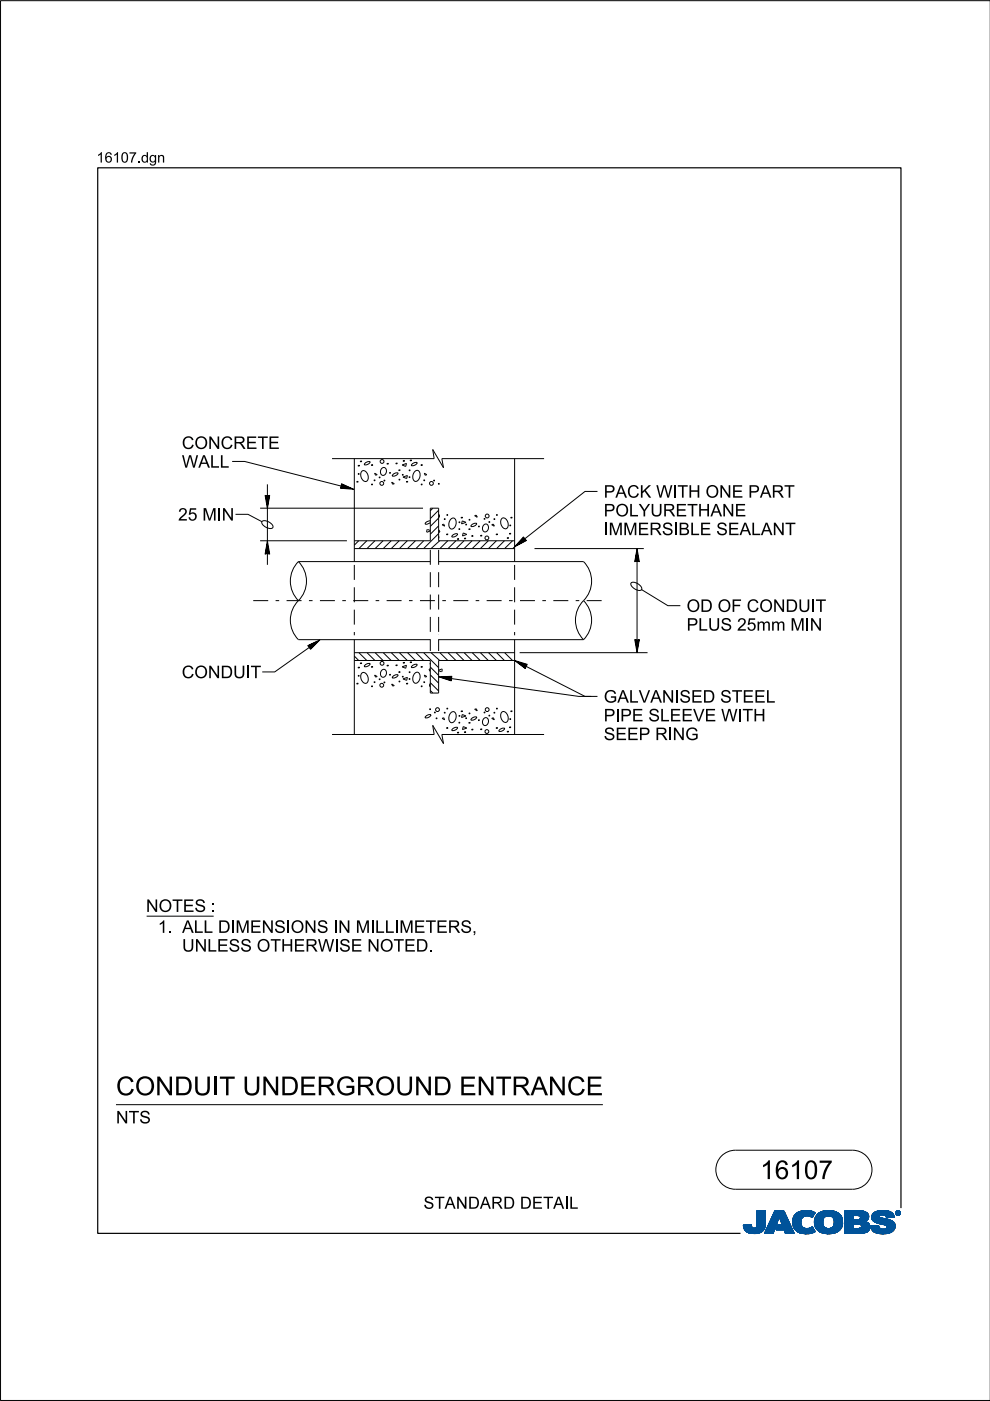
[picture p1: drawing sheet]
<svg xmlns="http://www.w3.org/2000/svg" width="210mm" height="297mm" viewBox="0 0 210 297" stroke-linecap="round" stroke-linejoin="round" font-family="sans-serif">
<defs><g id="words">
<g font-size="4">
<text x="24.6" y="232.2">CON</text>
<text x="36.9" y="232.2">DUI</text>
<text x="46.5" y="232.2">T UN</text>
<text x="59.4" y="232.2">DERGROUN</text>
<text x="91.8" y="232.2">D EN</text>
<text x="105.1" y="232.2">TRAN</text>
<text x="120.2" y="232.2">CE</text>
<text x="161.2" y="250">16107</text>
</g>
<g font-size="2.6">
<text x="38.6" y="95.2">CON</text>
<text x="46.8" y="95.2">CRETE</text>
<text x="38.6" y="99.2">W ALL</text>
<text x="128" y="105.5">PACK W I</text>
<text x="143.6" y="105.5">TH</text>
<text x="149.6" y="105.5">ON</text>
<text x="155.1" y="105.5">E PART</text>
<text x="37.8" y="110.4">25M</text>
<text x="46" y="110.4">I</text>
<text x="128" y="113.5">I</text>
<text x="128" y="109.5">POLYURETH</text>
<text x="129" y="113.5">M</text>
<text x="132.1" y="113.5">M</text>
<text x="135.2" y="113.5">ERSI</text>
<text x="143.8" y="113.5">BLE SEALAN</text>
<text x="150.6" y="109.5">AN</text>
<text x="155.8" y="109.5">E</text>
<text x="166.5" y="113.5">T</text>
<text x="145.6" y="129.7">OD OF CON</text>
<text x="166.5" y="129.7">DUI</text>
<text x="172.9" y="129.7">T</text>
<text x="145.6" y="133.7">PLUS 25mm M</text>
<text x="170.7" y="133.7">I</text>
<text x="38.5" y="143.8">CON</text>
<text x="46.8" y="143.8">DUI</text>
<text x="53.1" y="143.8">T</text>
<text x="128" y="149">GALVAN</text>
<text x="143" y="149">I</text>
<text x="144" y="149">SED STEEL</text>
<text x="128" y="152.9">PI</text>
<text x="131.5" y="152.9">PE SLEEVE W I</text>
<text x="157.4" y="152.9">TH</text>
<text x="128" y="156.9">SEEP RI</text>
<text x="142.6" y="156.9">N</text>
<text x="145.3" y="156.9">G</text>
<text x="31" y="193.3">N</text>
<text x="33.5" y="197.8">1.ALLDI</text>
<text x="33.6" y="193.3">OTES :</text>
<text x="49.9" y="197.8">M</text>
<text x="53" y="197.8">EN</text>
<text x="58.1" y="197.8">SI</text>
<text x="61.6" y="197.8">ON</text>
<text x="71.7" y="197.8">N</text>
<text x="75.4" y="197.8">M</text>
<text x="79.5" y="197.8">L</text>
<text x="84.7" y="197.8">M</text>
<text x="87.7" y="197.8">ETERS,</text>
<text x="38.6" y="201.8">UN</text>
<text x="43.9" y="201.8">LESS OTH</text>
<text x="62.3" y="201.8">ERW I</text>
<text x="71.9" y="201.8">SE N</text>
<text x="80.6" y="201.8">OTED.</text>
<text x="24.6" y="238.2">N</text>
<text x="27.3" y="238.2">TS</text>
<text x="89.8" y="256.3">STAN</text>
<text x="99.2" y="256.3">DARD DETAI</text>
<text x="120.6" y="256.3">L</text>
</g>
<g font-size="2.2">
<text x="20.5" y="34.5">16107.</text>
<text x="29.9" y="34.5">dgn</text>
</g>
</g></defs>
<g fill="none" stroke="#00539a" stroke-width=".21">
<path d="M157.6 259.8h1.7M157.6 259.9h1.7M157.6 259.9l1.7 .1M157.6 260h1.8M158.1 259.7h1.2M159.3 259.7h-1.7l.1 .7M159.3 259.7h-.9M159.3 259.7l.1 .3M159.4 260l.1 .3M160.4 260l-.2 .3h2M160.5 259.6h1.8M160.5 259.6l-.1 .4"/>
<path d="M160.5 259.7h1.8M160.5 256.7v2.9M160.5 256.9h1.8M160.5 257.5h1.8M160.5 256.7h1.8v2.7M160.5 256.8h1.8M160.5 256.8l1.8 .1M160.5 256.9l1.8 .1M160.5 257h1.8M160.5 257.1h1.8M160.5 257.2h1.8M160.5 257.2l1.8 .1"/>
<path d="M160.5 257.3h1.8M160.5 257.4h1.8M160.5 257.4l1.8 .1M160.5 257.6h1.8M160.5 257.6l1.8 .1M160.5 257.7h1.8M160.5 257.8h1.8M160.5 257.9h1.8M160.5 258h1.8M160.5 258.1h1.8M160.5 258.1l1.8 .1M160.5 258.2h1.8"/>
<path d="M160.5 258.3h1.8M160.5 258.3l1.8 .1M160.5 258.4h1.8M160.5 258.5h1.8M160.5 258.5l1.8 .1M160.5 258.6h1.8M160.5 258.6l1.8 .1M160.5 258.7h1.8M160.5 258.8h1.8M160.5 258.9h1.8M160.5 259h1.8M160.5 259.1h1.8"/>
<path d="M160.5 259.2h1.8M160.5 259.3h1.8M160.5 259.8h1.8M162.2 260h-1.8M162.2 259.9v.3M162.2 259.9h-1.8M162.2 259.8h-1.7M162.3 259.4l-.1 .5M162.3 259.4v-2.7h-1.8v2.9M162.3 259.5h-1.8M162.3 259.6h-1.8M162.3 256.7l-1.8 .1"/>
<path d="M162.3 259.4h-1.8M163.7 258.1h3.1M163.7 258h3.1M163.7 257.9h3M163.8 257.8h2.9M163.8 257.7h2.9M163.8 257.7h2.8M163.9 257.6h2.7M163.9 257.5h2.7M164 257.4h2.5M164 257.3h2.5M164.1 257.2h2.3"/>
<path d="M164.1 257.1h2.3M164.1 257h2.3M164.2 257h2.1M164.2 256.9h2.1M164.2 256.8h2.1M164.3 256.7h1.9l2.2 4.8h-1.9l-.3-.8h-1.7l.4-1h1l-.7-1.7-1.3 3.5h-1.8zM164.5 260h-1.7M164.5 259.9l-1.7 .1M164.5 259.9h-1.7M164.5 259.8l-1.7 .1M164.6 259.8h-1.7M164.6 259.7l-1.7 .1"/>
<path d="M164.6 259.7h-1.7M164.6 259.6h-1.7M164.6 259.5l-1.6 .1M164.7 259.5h-1.7M164.7 259.4l-1.7 .1M164.7 259.4h-1.7M164.7 259.3l-1.6 .1M164.7 259.3h-1.6M164.8 259.2l-1.7 .1M164.8 259.2h-1.7M164.8 259.1l-1.6 .1M164.8 260h2.9"/>
<path d="M164.8 259.1h-1.6M164.8 259.9h2.9M164.8 259l-1.6 .1M164.9 259.9h2.7M164.9 259h-1.7M164.9 259.8h2.7M164.9 258.9h-1.6M164.9 258.8h-1.6M164.9 259.7h2.7M164.9 259.7l-.4 1 3.6 .1M165 258.7h-1.6M165 258.6l-1.6 .1"/>
<path d="M165 258.6h-1.6M165 258.5l-1.6 .1M165 258.5h-1.6M165.1 258.4l-1.6 .1M165.1 258.4h-1.6M165.1 258.3l-1.6 .1M165.1 258.3h-1.6M165.1 258.2l-1.5 .1M165.1 258.2h-1.5M165.2 258.1l-1.6 .1M165.2 258.1h-1.6M165.2 258l.7 1.7h-1"/>
<path d="M165.2 258l.7 1.7M165.3 258.1h1.5M165.3 258.1l1.6 .1M165.3 258.2h1.6M165.3 258.2l1.6 .1M165.3 258.3h1.6M165.4 258.3l1.6 .1M165.4 258.4h1.6M165.4 258.4l1.6 .1M165.4 258.5h1.6M165.4 258.5l1.7 .1M165.4 258.6h1.7"/>
<path d="M165.5 258.6l1.6 .1M165.5 258.7h1.6M165.5 258.8h1.7M165.5 258.9h1.7M165.6 258.9h1.6M165.6 259h1.7M165.6 259l1.7 .1M165.6 259.1h1.7M165.6 259.1l1.7 .1M165.7 259.2h1.7M165.7 259.2l1.7 .1M165.7 259.3h1.7"/>
<path d="M165.7 259.3l1.7 .1M165.7 259.4h1.7M165.8 259.4l1.7 .1M165.8 259.5h1.7M165.8 259.5l1.7 .1M165.8 259.6h1.7M166.2 256.7l2.2 4.8M166.2 256.8l-1.9-.1-2.2 4.8h1.8l1.3-3.5M168 258.9l.4 1.5M168 258.9h1.8M168 259h1.8M168 259.1h1.8"/>
<path d="M168 259.2h1.8M168 259.2l1.8 .1M168 259.3h1.8M168 259.3l1.8 .1M168.1 259.4h1.8M168.1 259.5h1.7M168.1 259.4l1.7 .1M168.1 259.5l1.8 .1M168.1 259.6h1.8M168.1 259.7h1.8M168.1 259.7l1.8 .1M168.1 259.8h1.8"/>
<path d="M168.1 259.8l1.8 .1M168.2 260h1.8M168.2 259.9h1.8M168.3 258l-.3 .9M168.9 257.3l-.6 .7M169.1 257.1h3.6M169.2 257h3.4M169.4 256.9h3.1M169.5 256.9h2.9M169.8 256.8h2.4M169.8 259.1a1.33 1.33 0 0 0 .8 1.4 1.33 1.33 0 0 0 1.5-.3l.2-.1M169.8 259.1h-1.8"/>
<path d="M169.8 259l-1.8 .1M169.9 258.8l-1.9 .1M169.9 258.8h-1.9M169.9 258.7h-1.9M169.9 258.6h-1.8M169.9 258.6l-1.9 .1M169.9 258.5l-1.8 .1M169.9 258.5h-1.8M169.9 258.4l-1.8 .1M170 258.4h-1.9M170 258.4l-.2 .7M170 258.3l-1.8 .1"/>
<path d="M170 258.3h-1.8M170 258.2l-1.8 .1M170.1 258.2h-1.9M170.1 258.1l-.1 .3M170.1 258.1l-1.9 .1M170.2 258.1h-2M170.3 258h-2.1M170.3 256.7l-1.4 .5M170.3 256.7h1.5M170.3 256.7a4 4 0 0 1 2.5 .4M170.4 258h-2.1M170.4 257.9h-2.1"/>
<path d="M170.6 257.8l-2.3 .1M170.6 257.9l-.5 .2M170.8 257.8h-2.5M171.5 256.7l-1.7 .1M171.5 256.7l.6 .1M171.7 257.8h.7M171.8 257.9h.6M171.9 258h.4M172.1 258.1h.2M172.2 258.1h.1M172.3 258h-.3M172.4 257.8h-.8"/>
<path d="M172.4 257.7l-4 .1M172.5 257.7h-4.1M172.5 257.6l-4 .1M172.5 257.6h-4M172.6 257h-3.3M172.6 257.5l-4.1 .1M172.6 257.5h-4M172.6 257.4l-4 .1M172.7 257.4h-4M172.7 259h1.8M172.7 259.2h1.8M172.7 259.3h1.8"/>
<path d="M172.7 259.3l1.8 .1M172.7 259.4h1.8M172.7 257.3l-3.9 .1M172.7 259.5h1.8M172.7 259.5l1.8 .1M172.7 259.6h1.8M172.7 259.7h1.8M172.7 258.6h1.8M172.7 257.3h-3.9M172.8 259.8h1.8M172.8 257.2l-3.9 .1M172.8 259.9h1.8"/>
<path d="M172.8 259.9l.3 .6M172.8 259.8l1.8 .1M172.8 259.9l1.8 .1M172.8 257.2h-3.9M172.8 260h1.8M172.8 257.1l-.6 1.1a1.75 1.75 0 0 0-1.6-.3M172.9 257.1l-3.9 .1M173 257.8l-.3 1.3h1.8M173 257.8h5.3M173.1 257.7h5.2M173.1 257.7h5.1M173.1 257.6h5.1"/>
<path d="M173.2 257.6h4.9M173.2 257.5h4.8M173.4 257.4h4.6M173.4 257.4h4.5M173.5 257.3h4.4M173.6 257.2l4.2 .1M173.6 257.2h4.1M173.7 257.1l4 .1M173.8 257.1h3.8M173.9 257h3.5M174 257h3.3M174.1 256.9h3.2"/>
<path d="M174.2 256.9h2.8M174.4 256.8h2.6M174.5 259h-1.8M174.5 259.2a1.15 1.15 0 0 0 1.3 1.3M174.5 259.2l-1.8-.1 .1 .8M174.5 258.9l-1.8 .1M174.5 258.9h-1.8M174.5 258.8l-1.8 .1M174.5 258.7l-1.8 .1M174.5 258.7h-1.8M174.5 258.6l-1.8 .1M174.5 258.5l-1.8 .1"/>
<path d="M174.6 258.5h-1.9M174.6 256.8h1.9M174.6 258.4l-.1 .8M174.6 258.4h-1.8M174.6 258.4l-1.9 .1M174.6 258.3l-1.8 .1M174.6 258.3h-1.8M174.7 258.2h-1.9M174.7 258.1l-.1 .3M174.8 258.1l-2 .1M174.8 258.1h-1.9M174.9 256.7a3.2 3.2 0 0 1 3.6 1.4l.1 .8-.1 1.1"/>
<path d="M174.9 258l-1.9 .1M175 258h-2M175.1 257.9l-.4 .2M175.1 257.9h-2.1M175.2 257.9h-2.2M175.5 256.7h.7M175.7 257.8l-.6 .1M175.7 257.8l.6 .1M175.7 257.8h-2.7M176 257.8h2.4M176.2 257.9h2.2M176.3 257.9l.5 .5"/>
<path d="M176.4 258h2M176.4 256.7h-1.5a2.68 2.68 0 0 0-1.9 1.1M176.5 258l2 .1M176.5 258.1h2M176.6 258.1h1.9M176.6 258.2h1.9M176.7 258.2l1.8 .1M176.7 258.3h1.8M176.7 258.3l1.9 .1M176.7 259.9h1.8M176.7 258.4h1.9M176.8 258.4l.1 .5"/>
<path d="M176.8 258.4l1.8 .1M176.8 258.5h1.8M176.8 258.6h1.8M176.9 258.8h1.7M176.9 258.8l1.8 .1M176.9 258.7h1.7M176.9 259.4h1.8M176.9 259.2l1.8 .1M176.9 259.1h1.8M176.9 259.2h1.8M176.9 258.9v.3M176.9 259.2a1.11 1.11 0 0 1-1.1 1.3"/>
<path d="M176.9 259h1.8M176.9 258.9h1.8M176.9 259.3h1.8M176.9 259.3l1.8 .1M178 257.4l-4.7 .1M178.4 257.9h-2.1l.5 .5M178.5 259.7l-1.7 .1M178.5 259.8l-1.8 .1M178.5 259.8h-1.7M178.5 260l-.2 .5M178.5 259.9l-1.8 .1M178.5 260h-1.8"/>
<path d="M178.6 259.7h-1.8M178.6 258.5l-1.8 .1M178.6 259.6h-1.8M178.6 259.5l-1.8 .1M178.6 259.5h-1.8M178.7 259.4h-1.8M179.1 259.7h1.8M179.1 259.5h5.2M179.1 256.9h4.4M179.1 257.5h5M179.1 256.8h4M179.1 256.8h3.4"/>
<path d="M179.1 257h4.5M179.1 257.1h4.7M179.1 257.1l4.7 .1M179.1 257.2h4.8M179.1 257.2l4.8 .1M179.1 257.3h4.8M179.1 257.3l4.9 .1M179.1 257.4h4.9M179.1 257.4l5 .1M179.1 257.6h5M179.1 257.6l5 .1M179.1 257.7h5"/>
<path d="M179.1 257.7l1.8 .1M179.1 257.8h1.8M179.1 257.9h1.8M179.1 258h1.8M179.1 258.1h1.8M179.1 258.2h1.8M179.1 258.3h1.8M179.1 258.4h1.8M179.1 258.5h1.8M179.1 258.5l1.8 .1M179.1 258.6h4.8M179.1 258.7h4.7"/>
<path d="M179.1 258.7h4.6M179.1 258.8h4.5M179.1 258.9h4.5M179.1 258.9h4.3M179.1 259h4.4M179.1 259l4.5 .1M179.1 259.1h4.6M179.1 259.1l4.7 .1M179.1 259.2h4.8M179.1 259.2l4.9 .1M179.1 259.3h5M179.1 259.3l5.1 .1"/>
<path d="M179.1 259.4h5.1M179.1 259.4l5.1 .1M179.1 259.5l1.8 .1M179.1 259.6h1.8M179.1 259.8h1.8M179.1 259.9h1.8M179.1 260h1.8M180.9 257.7v.9M181.8 259.5h-.9v1v-1M181.8 259.5h.2M181.8 259.5l.8 .3M182.1 257.7l2.1 .1"/>
<path d="M182.2 257.8h2M182.2 259.5l2.1 .1M182.3 258.5h1.7M182.3 258.5l-1.4 .1M182.3 257.9h1.9M182.4 257.9h1.8M182.4 257.9v.1M182.4 257.9l-.4-.2h-1.1v.9M182.4 258h1.8M182.4 258v.3M182.4 258.3l-.1 .2M182.4 259.6h1.9"/>
<path d="M182.4 258.1h1.8M182.4 258.1l1.8 .1M182.4 258.2h1.8M182.5 259.7h1.9M182.5 256.9l1.1 .1M182.5 259.7l1.9 .1M182.6 259.8h1.8M182.6 259.8v.4l-.2 .2M182.7 259.9h1.7M182.9 256.8h-3.8v4.7M183.3 256.9l-4.2-.1v4.7M183.6 257l.4 .4"/>
<path d="M183.9 259.2l.2 .2M184 258.5l-2.1 .1M184 258.5h-1.8M184 257.4l.1 .2M184.1 258.4l-.8 .6 .6 .2M184.1 258.4h-1.8M184.1 258.3l-1.7 .1M184.1 258.3h-1.7M184.1 257.6l.1 .6M184.1 258.2l-1.7 .1M184.1 259.4l.3 .5v.6M184.2 258.2l-.1 .2"/>
<path d="M184.2 258h-1.8M184.4 259.9h-1.7M184.5 260h-1.8M184.6 259.9v.2M184.6 259.9h1.7M184.6 260h1.7M184.8 258.1h1.7M184.8 258l.2 .7M184.8 258h1.7M184.8 258.3h2.5M184.8 258.3l2.8 .1M184.8 258.1l1.8 .1"/>
<path d="M184.8 258.2h2M184.8 258.4h3M184.8 258.4l3.2 .1M184.9 258.2l2.1 .1M184.9 257.6h4.6M184.9 258.5h3.4M184.9 258.5l3.6 .1M184.9 258.6h3.7M184.9 257.5h4.5M185 257.5h4.4M185 258.6l3.7 .1M185 258.7h3.9"/>
<path d="M185 258.7l.6 .4M185 257.4h4.3M185 257.4h4.4M185.1 258.7l3.9 .1M185.1 258.8h.7M185.1 257.3h4.1M185.2 258.9h.6M185.2 258.9l4.1 .1M185.3 257.2h3.9M185.3 259h4M185.3 257.1l3.8 .1M185.4 257.1h3.7"/>
<path d="M185.4 259l4 .1M185.5 257h3.5M185.5 259.1h4M185.6 259.1l3.9 .1M185.6 259.1l.5 .2M185.7 259.2h3.9M185.7 256.9h3M185.8 259.2l3.8 .1M185.8 258.9h3.4M185.9 258.8h3.2M185.9 256.8h2.7M185.9 256.8l-.8 .5-.3 .7"/>
<path d="M185.9 256.8l.7-.1a3.3 3.3 0 0 1 2.7 .6h-4.2M186 259.3h3.6M186.1 256.8h2.3M186.1 259.4h3.6M186.1 259.3l1.5 .4 .4 .2M186.3 259.8l-.5 .1M186.3 259.8l-1.7 .1M186.3 259.8v.3M186.3 259.4h3.4M186.4 257.9h-1.6M186.4 257.9l.1 .1M186.5 257.9h-1.7"/>
<path d="M186.5 257.8h-1.7M186.5 258v.1M186.5 257.8l-.1 .1M186.5 257.7h-1.6M186.5 259.4l3.2 .1M186.5 258.1l.1 .1M186.6 257.6l-1.7 .1M186.6 258.2l.4 .1M186.7 256.7h.8M186.7 259.5h3M186.9 257.6h-2M186.9 259.5l2.9 .1"/>
<path d="M187 258.3l1.7 .4 .9 .6M187.2 259.6h2.6M187.3 257.6h2.2M187.4 259.7h2.4M187.6 257.6l1.9 .1M187.6 259.7h2.2M187.6 257.7h2M187.7 257.7a1.07 1.07 0 0 0-1.2 .1M187.7 257.7l.1 .1M187.7 257.8h1.9M187.8 257.8h1.7M187.8 256.7h-1.3"/>
<path d="M187.8 257.8l.1 .4M187.8 257.9h1.7M187.8 257.9h1.8M187.9 258h1.7M187.9 258l1.7 .1M187.9 258.1h1.1M187.9 258.1h1.7M187.9 259.9h1.9M188 259.9l.1 .2M188 260h1.8M188.1 257h-2.6M188.2 257h.6"/>
<path d="M188.7 256.9h-2.9M189.3 257.3l.3 .8-1.7 .1M189.6 259.3l.2 .4v.6M189.8 259.9l-1.8 .1M189.8 259.8h-2.1M189.8 259.8h-1.9M189.9 257.2v.1M189.9 257.1h.1M189.9 257.2h.1M189.9 257.3h.1M189.9 257.3l.2 .3M190 257.4h.1"/>
<path d="M190 257.4l.1 .1M190 257.5h.2M190 257.2v.1M190 257.2l.2 .3M190 257.3l.2 .2M190 257.1h-.1M190 257h-.1M190.1 257h-.2M190.1 257.5l.2 .1M190.1 256.9h-.1M190.1 257.6h.6M190.2 256.8l-.1 .1"/>
<path d="M190.2 257.5l.2 .1M190.2 257.5l-.1 .1M190.2 257.6h.4M190.2 256.9h.4M190.2 256.9h.4l-.1 .3 .2 .3-.3-.3-.2 .3zM190.2 256.9v.6l.1-.3 .3 .3M190.2 257h.4M190.2 257.1h.1M190.2 257.1h.5M190.2 257.2h.5M190.2 257.2l.3 .1M190.2 257.3h.1"/>
<path d="M190.2 257.4h.1M190.2 257.4l.1 .1M190.2 256.8h-.1M190.3 257h.2v.1l-.2 .1zM190.3 257v.2M190.3 257h-.1M190.4 257.2l.2 .3M190.4 257.6h.1M190.4 256.8h-.2l-.2 .4M190.4 256.7a.5 .5 0 0 1 .5 .5 .5 .5 0 0 1-.5 .5M190.4 256.8l.4 .2v.2M190.4 256.7a.5 .5 0 0 0-.5 .5 .5 .5 0 0 0 .5 .5l-.3-.1"/>
<path d="M190.4 256.8l.3 .1 .1 .3M190.4 256.7l-.4 .2-.1 .3M190.4 256.7v.1M190.4 257.6v.1M190.4 256.7l.3 .1 .2 .4M190.4 257h-.1l.1 .2M190.4 257l.2 .1-.2 .1M190.4 257h.1M190.5 257.3h.1M190.5 257.3l.1 .1M190.5 257.2l.2 .3M190.5 257.4h.1"/>
<path d="M190.5 257.1h.2M190.5 257.4l.2 .1M190.5 257l-.1 .2M190.5 256.7h-.3M190.6 257.5h.2M190.6 256.8h.1M190.6 257.1l-.1 .1M190.7 257.1h-.1M190.7 257.1l-.2 .1M190.7 257.1l-.5-.2v.6l.1-.3M190.7 257h-.1M190.7 256.8l.1 .1"/>
<path d="M190.7 256.8h-.6M190.7 256.9h.2M190.8 257h.1M190.8 257.6h-.2M190.8 257.2v.2l-.4 .2M190.8 257.2l-.1 .3-.3 .1M190.8 257.1h.1M190.8 257.2h.1M190.9 257.4l-.2 .1M190.9 257.4h-.1M190.9 257.3l-.1 .1M190.9 257.3h-.1"/>
<path d="M190.9 257.2h.1M190.9 257.2l-.1 .3-.4 .2M190.9 257.1h-.1M157.7 260.1h1.7M157.7 260l1.7 .1M157.7 260.2h1.8M157.7 260.2l1.8 .1M157.7 260.3h1.8M157.7 260.3l1.9 .1M157.7 260.4h4.4M157.7 260.4l.4 .5M157.7 260.4l4.4 .1"/>
<path d="M157.8 260.5h4.3M157.8 260.6h4.3M157.8 260.7h4.2M157.9 260.7h4.1M157.9 260.8h4M158 260.8h3.9M158 260.9h3.9M158.1 260.9h3.3M158.1 261h3.6M158.2 261h3.5M158.3 261.1h3.2M158.4 261.2h3.1"/>
<path d="M158.5 261.2h2.9M158.6 261.3h2.7M158.7 261.4h2.4M158.8 261.4h2.1M159.1 261.5h1.6M159.5 260.3l.3 .1 .4-.1M159.7 261.5h.7M160.9 261.4h.1M161.5 260.9h.2M161.6 261.1h-3.3M162.1 260.3l-2 .1M162.2 260.2l-1.9 .1"/>
<path d="M162.2 260.2a2.25 2.25 0 0 1-2.8 1.3l-.9-.2-.4-.4M162.2 260.2h-1.9M162.2 260.1l-1.8 .1M162.2 260.1h-1.8M162.2 260l-1.8 .1M164 261.4h-1.9M164 261.3l-1.9 .1M164 261.3h-1.8M164 261.2l-1.8 .1M164 261.2h-1.8M164.1 261.1l-1.9 .1M164.1 261.1h-1.8"/>
<path d="M164.1 261l-1.8 .1M164.1 261h-1.8M164.1 260.9l-1.8 .1M164.2 260.9h-1.8M164.2 260.8l-1.8 .1M164.2 260.8h-1.8M164.2 260.7l-1.8 .1M164.2 260.7h-1.7M164.2 260.6l-1.7 .1M164.3 260.6h-1.8M164.3 260.5h-1.8M164.3 260.4l-1.7 .1"/>
<path d="M164.3 260.4h-1.7M164.3 260.3l-1.7 .1M164.4 260.3h-1.8M164.4 260.2l-1.7 .1M164.4 260.2h-1.7M164.4 260.1l-1.7 .1M164.4 260.1h-1.7M164.5 260l-1.8 .1M164.5 260.7h3.5M164.6 260.7h3.4M164.6 260.6h3.4M164.6 260.5h3.4"/>
<path d="M164.6 260.5h3.3M164.6 260.4h3.3M164.7 260.4h3.2M164.7 260.3h3.2M164.7 260.3h3.1M164.7 260.2h3.1M164.8 260.1h3M164.8 260.1h2.9M166.3 260.8h1.8M166.3 260.8l1.8 .1M166.3 260.9h1.8M166.3 260.9l1.8 .1"/>
<path d="M166.3 261h1.9M166.3 261l1.9 .1M166.4 261.1h1.8M166.4 261.1l1.8 .1M166.4 261.2h1.9M166.4 261.2l1.9 .1M166.4 261.3h1.9M166.5 261.3l1.8 .1M166.5 261.4h1.9M166.5 261.5h1.9M166.5 261.5l-.3-.8 .3 .8h1.9M168.2 260l1.9 .1"/>
<path d="M168.2 260.1h1.9M168.2 260.1l1.9 .1M168.2 260.2h2M168.3 260.2l2 .1M168.3 260.3h2.1M168.3 260.3l2.2 .1M168.3 260.4h2.5M168.4 260.4l.6 .7M168.4 260.4l4.1 .1M168.5 260.5h4M168.5 260.6h4M168.6 260.7h4"/>
<path d="M168.6 260.7l4 .1M168.7 260.8h3.9M168.7 260.8l4 .1M168.8 260.9h3.9M168.9 260.9l3.8 .1M168.9 261h3.9M169 261l3.8 .1M169 261.1h3.9M169 261.1a4.2 4.2 0 0 0 3.8 0M169.1 261.1h3.8M169.2 261.2h3.5M169.3 261.3h3.2"/>
<path d="M169.5 261.4h2.8M169.6 261.4h2.6M170 261.5h2M170.6 261.6h.4M171.5 260.4h.9M171.6 260.4h.8M171.8 261.5h-1.5M171.8 260.3h.6M172 260.3h.3M172 260.2h.3M172.1 260.2h.2M172.2 260.1h.1"/>
<path d="M172.3 260.1l.6 1M172.6 261.2l-3.3 .1M172.8 260.1h1.9M172.9 260.1l1.9 .1M172.9 260.2h1.9M172.9 260.2l2 .1M172.9 260.3h2.2M173 260.3l2.1 .1M173 260.4h2.4M173 260.4h5.3M173.1 260.5h5.2M173.1 260.5l.7 .6 .8 .4"/>
<path d="M173.1 260.6h5.2M173.2 260.6h5M173.3 260.7h4.9M173.3 260.7h4.8M173.3 260.8h4.7M173.4 260.9h4.5M173.5 260.9h4.4M173.5 261h4.3M173.6 261h4.2M173.7 261.1h4M173.8 261.1h3.8M173.8 261.2h3.7"/>
<path d="M174 261.2h3.4M174.2 261.4h2.9M174.3 261.4h2.7M175.1 261.5h1.4M175.3 261.6h.4M176.6 260.2h1.9M177 261.4l-1 .2-1.4-.1h2.2M177.3 261.3h-3.3M178.1 260.8h-4.8M178.3 260.5l-.6 .6-.7 .3M178.3 260.4h-2.2M178.4 260.3l-2.2 .1"/>
<path d="M178.4 260.3h-2l-.6 .2M178.5 260.2l-2.1 .1M178.5 260.2h-2M178.5 260.1h-1.9M178.5 260l-1.9 .1M179.1 261.5h3.4M179.1 260.1h1.8M179.1 260.1l1.8 .1M179.1 260.2h1.8M179.1 260.2l1.8 .1M179.1 260.3h1.8M179.1 260.4h1.8"/>
<path d="M182.3 260.4h2.1M182.4 260.4h2M182.4 260.4l-.6 .1M183.1 261.4l-4 .1M183.4 261.3l-4.3 .1M183.5 261.3h-4.4M183.7 261.3h-.1M183.7 261.2l-4.6 .1M183.8 261.2h-4.7M183.9 261.1l-4.8 .1M184 261.1h-4.9M184 261l-4.9 .1"/>
<path d="M184.1 261l-.8 .4-1.1 .1M184.1 261h-5M184.1 260.9l-5 .1M184.2 260.9h-5.1M184.2 260.8l-5.1 .1M184.3 260.8h-5.2M184.3 260.7l-5.2 .1M184.3 260.7h-5.2M184.4 260.6l-5.3 .1M184.4 260.6h-5.3M184.4 260.5h-5.3M184.4 260.5l-.3 .5"/>
<path d="M184.4 260.4l-5.3 .1M184.5 260l-1.8 .1M184.5 260.2l-2 .1M184.5 260.3h-2M184.5 260.1h-1.9M184.5 260.2h-1.9M184.6 260.1l.1 .3M184.6 260.1h1.7M184.6 260.1h1.8M184.6 260.1l1.8 .1M184.6 260.2h1.8M184.6 260.2l1.8 .1"/>
<path d="M184.7 260.3h1.8M184.7 260.3l1.8 .1M184.7 260.4a2.52 2.52 0 0 0 2.7 1.2M184.7 260.4h1.9M184.7 260.5h2M184.7 260.5h2.1M184.8 260.6h2.1M184.8 260.6h4.8M184.8 260.7h4.7M184.9 260.8h4.6M184.9 260.8h4.5M185 260.9h4.4"/>
<path d="M185.1 260.9h4.3M185.1 261h4.3M185.2 261.1h4M185.2 261.1h3.9M185.3 261.2h3.7M185.4 261.2h3.5M185.5 261.3h3.4M185.7 261.3h3.1M185.8 261.4h2.7M185.9 261.5h2.4M186.3 260.1a1.08 1.08 0 0 0 1.4 .5M186.4 261.5h1.6"/>
<path d="M186.6 261.6h.9M188 260.4h1.8M188 260.4l-.3 .2M188.1 260.3h1.7M188.1 260.1l-.1 .3M188.1 260.2h1.7M188.3 261.5l-.9 .1M188.9 261.3l-.6 .2M189.3 261.1h-4.1M189.4 260.9l-.5 .4M189.6 260.7h-4.8M189.7 260.6h-2"/>
<path d="M189.7 260.5h-1.9M189.7 260.5h-1.8M189.7 260.4h-1.7M189.7 260.3h-1.6M189.8 260.2h-1.7M189.8 260.3l-.4 .6M189.8 260.1h-1.7M189.8 260h-1.7"/>
<circle cx="190.4" cy="257.2" r=".51"/>
<circle cx="190.4" cy="257.2" r=".42"/>
</g>
<g fill="none" stroke="#000" stroke-width=".21">
<path d="M210 .1h-209.9v296.8h209.9M49.2 97.8h2.7l21.1 5.4h-.3v-.2l.7 .3h-.9l.1-.4 1.3 .5-1.4-.1v-.6l1.9 .9-2.1-.2 .1-.8 2.6 1.1-2.8-.2 .2-.9M70.4 97.2h21.7l-.4-1.9 2.3 3.9-.3-2h21.7M75.1 97.2v21.9M76 98.7h.2zM76.4 97.8h.3zM76.7 100l.2-.2a1.32 1.32 0 0 1 1.1 .9 1.32 1.32 0 0 1-.4 1.4 1.36 1.36 0 0 1-.9-2.1zM77.5 98.2l.6-.3h.4a.98 .98 0 0 1-1.2 .6zM78.8 98.6h.2zM81 99.3a.63 .63 0 0 1 .8 0 .63 .63 0 0 1 .1 .8 .66 .66 0 0 1-.8 .7 .66 .66 0 0 1-.4-1zM82.1 98.3h.3zM84 98.2h.2z"/>
<path d="M84.6 99.7h.2zM85.3 98.6l.9-.3-.2 .6zM85.5 97.7h.3zM87 97.6h.3zM87.4 98.3l.6-.3 .4 .1a.98 .98 0 0 1-1.2 .6zM88 100l.6-.3a1.32 1.32 0 0 1 .4 1.4 1.32 1.32 0 0 1-1 1 1.35 1.35 0 0 1 0-2.1zM89.3 98.6h.3zM109.1 97.2v21.9M49.9 109h2.7l2.9 1.6M55.1 107.7h34.6M55.1 114.7h18.5M55.6 110.5a1.81 1.81 0 0 1 2.3 1.3 1.69 1.69 0 0 1-2.4-1.2z"/>
<path d="M56.7 116.8l.1 .3h-.2l.1-.8 .1 .9h-.4l.3-1.4 .2 1.5-.6 .1 .4-2.1 .3 2.1-.8 .1 .5-2.8 .5 2.8-.5-.2M56.7 105.2l-.5-.2 .5 2.8 .5-2.8-.9 .1 .4 2.1 .4-2.1-.6 .2 .2 1.4 .3-1.4h-.5l.2 .9 .1-.8h-.2l.1 .3M56.7 102.7v17.1M63.3 119.1a5.9 5.9 0 0 0 0 8.2M63.3 119.1a5.9 5.9 0 0 1 0 8.2M63.3 119.1h27.9M75.1 116.3h34M75.1 114.7h16.1v-7h1.8v7h16.1M75.7 102.1h.2zM76.1 114.7l-1 .9M77.8 114.7l-1.7 1.6M79.4 100.3l.6 .3-.4 .2z"/>
<path d="M79.5 114.7l-1.7 1.6M81.2 114.7l-1.6 1.6M82.9 114.7l-1.6 1.6M83 102.2l.6 .4-.4 .1zM83.4 100.5l.6-.2h.4a.98 .98 0 0 1-1.2 .6zM84.6 114.7l-1.6 1.6M85.4 101.1l1-.3-.2 .7zM86.2 102.1h.3zM86.4 114.7l-1.7 1.6M88.1 114.7l-1.7 1.6M89.8 114.7l-1.6 1.6M90 100.3l.5 .3-.3 .2z"/>
<path d="M90.6 112.2l-.2 .6M90.6 112.3l.6 .2M91.2 112.6l-.7 .3M91.2 110.4h-.2a.89 .89 0 0 0-.8 .7h.3l.7-.3M91.8 107.8l-.6 .5M93 113.7v.4M93 109l.2 .4-.2 .4M93 113.1l-3.2 3.2M93 119.1h30.7a5.9 5.9 0 0 1 0 8.2M93 112.7l.3 .2M93 112.4h.1M93 111.5l-1.8 1.8"/>
<path d="M93 109.8l-1.8 1.8M93 108.2l-1.8 1.8M93.1 112.4l.2 .4M93.2 114.7l-1.8 1.6M93.7 111.3l.4-.2 .2 .5zM94.7 113.3h.3zM94.9 114.7l-1.6 1.6M95.6 110.1l.6-.3a1.32 1.32 0 0 1 .5 1.4 1.32 1.32 0 0 1-1 1 1.36 1.36 0 0 1-.1-2.1zM96 113.4l.6-.2h.4a.98 .98 0 0 1-1.2 .6zM96.7 114.7l-1.7 1.6M97 114.2l.3 .1zM97.8 109.7h.3z"/>
<path d="M98 110.4l.8 .3-.9 .4zM98.2 113l.8 .3-.9 .3zM98.4 114.7l-1.7 1.6M98.5 114.1h.3zM99.4 112.2h.3zM100 113.6h.3zM100.1 111.2l.6-.3 .4 .1a.98 .98 0 0 1-1.2 .6zM100.1 114.7l-1.7 1.6M100.6 109.3l.4-.1 .2 .5zM101.8 114.7l-1.6 1.6M101.9 113.5l.3 .1zM102.6 111.3a.63 .63 0 0 1 .8 0 .63 .63 0 0 1 .2 .8 .66 .66 0 0 1-.8 .7 .66 .66 0 0 1-.5-1z"/>
<path d="M103.5 114.7l-1.6 1.6M104.3 111.3l.3-.2 .2 .5zM105.2 113.3h.3zM105.3 114.7l-1.7 1.6M106.3 110l.3-.2a1.32 1.32 0 0 1 1.1 .9 1.32 1.32 0 0 1-.4 1.4 1.36 1.36 0 0 1-1-2.1zM106.9 114.7l-1.6 1.6M107.6 114h.2zM108 113.1h.3zM108.3 109.7h.3zM108.7 114.7l-1.7 1.6M109.1 115.9l-.4 .4M113.3 116.3h23.2"/>
<path d="M126.7 104.2h-2.7l-13.3 10.5 .2-.3 .2 .2-.7 .3 .6-.6 .2 .3-1.2 .7 1-1.1 .5 .4-1.9 1 1.4-1.6 .6 .6-2.5 1.3 1.9-2.1 .6 .8M135.1 118.4v.3h-.2l.2-.8 .1 .9h-.4l.2-1.4 .3 1.5-.6 .1 .3-2.1 .4 2.1-.8 .1 .5-2.8 .5 2.8-.5-.1M135.1 116.3v22.1M63.3 127.3a5.9 5.9 0 0 0 0 8.3h27.9M65.3 136.9l.5 .8 2-2-2.5 1.2 .5 .6 1.5-1.5-1.9 .9 .5 .4 1-1-1.3 .6 .3 .3 .6-.6-.7 .4 .1 .1 .2-.2-7.9 5.6h-2.6M75.1 135.6v20.1M75.1 138.4h34M75.1 139.1l1 .9M76.1 138.4l1.7 1.6M77.8 138.4l1.7 1.6M79.6 138.4l1.6 1.6M81.3 138.4l1.6 1.6"/>
<path d="M83 138.4l1.6 1.6M84.7 138.4l1.7 1.6M86.4 138.4l1.7 1.6M88.2 138.4l1.6 1.6M89.8 138.4l3.2 3.2M91.4 138.4l1.8 1.6M93 135.6h30.7M93.3 138.4l1.6 1.6M95 138.4l1.7 1.6M96.7 138.4l1.7 1.6M98.4 138.4l1.7 1.6M100.2 138.4l1.6 1.6"/>
<path d="M101.9 138.4l1.6 1.6M103.6 138.4l1.7 1.6M105.3 138.4l1.6 1.6M107 138.4l1.7 1.6M109.1 135.6v20.1M110.2 138.4h27.1M123.7 127.3a5.9 5.9 0 0 1 0 8.3M123.7 127.3a5.9 5.9 0 0 0 0 8.3M133.8 123.6a1.69 1.69 0 0 1 2.2 1.4 1.69 1.69 0 0 1-2.2-1.4zM135.1 135.7l-.5-.1 .5 2.8 .5-2.8-.9 .1 .4 2.1 .4-2.1-.7 .1 .3 1.5 .2-1.4h-.4l.2 .8 .1-.8-.2 .1 .1 .3M136 125l5.6 3.4h2.6M70.4 155.7h21.7l-.4-1.9 2.3 3.9-.3-2h21.7"/>
<path d="M75.1 140h16.1v6.9h1.8v-6.9h16.1M75.7 144.9h.2zM76 141.5h.2zM76.4 140.6h.3zM76.7 142.8l.2-.2a1.32 1.32 0 0 1 1.1 .9 1.32 1.32 0 0 1-.4 1.4 1.36 1.36 0 0 1-.9-2.1zM77.5 141l.6-.3h.4a.98 .98 0 0 1-1.2 .6zM78.8 141.4h.2zM79.4 143.1l.6 .3-.4 .2zM81 142.1a.63 .63 0 0 1 .8 0 .63 .63 0 0 1 .1 .8 .66 .66 0 0 1-.8 .7 .66 .66 0 0 1-.4-1zM82.1 141.1h.3zM83 145l.6 .4-.4 .1zM83.4 143.3l.6-.2h.4a.98 .98 0 0 1-1.2 .6z"/>
<path d="M84 141h.2zM84.6 142.5h.2zM85.3 141.4l.9-.3-.2 .6zM85.4 143.9l1-.3-.2 .7zM85.5 140.5h.3zM86.2 144.9h.3zM87 140.4h.3zM87.4 141.1l.6-.3 .4 .1a.98 .98 0 0 1-1.2 .6zM88 142.8l.6-.3a1.32 1.32 0 0 1 .4 1.4 1.32 1.32 0 0 1-1 1 1.35 1.35 0 0 1 0-2.1zM89.3 141.4h.3zM90 143.1l.5 .3-.3 .2zM90.3 151.8l.7-.3 .4 .1a.98 .98 0 0 1-1.3 .5z"/>
<path d="M90.9 141.9l.3 .4M91 141.8l.2 .1M91.2 140.6v.3M91.2 145l-.1 .4 .1 .2M91.2 142.2v.1M91.2 141.4l1.8 1.8M91.2 143.1l1.8 1.7M91.2 144.7l1.8 1.8M91.2 146.4l.6 .5M93 142.2l.6 .2M93.7 152.3l.4-.1 .2 .4zM93.8 141.8l-.8 .3"/>
<path d="M93.8 141.9l-.1 .6M94.7 154.3h.3zM95.6 151.1l.6-.2a1.32 1.32 0 0 1 .5 1.3 1.32 1.32 0 0 1-1 1 1.36 1.36 0 0 1-.1-2.1zM95.7 144.4l.1-1-2.8 .1 2.7 .9v-.9l-2.1 .1 2 .7-.1-.7-1.4 .1 1.3 .4 .1-.4h-.9l.8 .3-.1-.3-.3 .1 27.7 3.9h2.7M96 154.5l.6-.3 .4 .1a.98 .98 0 0 1-1.2 .5zM97 155.3h.3zM97.8 150.8h.3zM98 151.5l.8 .3-.9 .3zM98.2 154.1l.8 .3-.9 .3zM98.5 155.2h.3zM99.4 153.2h.3zM100 154.6l.3 .1z"/>
<path d="M100.1 152.3l.6-.3 .4 .1a.98 .98 0 0 1-1.2 .5zM100.6 150.4l.4-.1 .2 .4zM101.9 154.6h.3zM102.6 152.3a.63 .63 0 0 1 .8 0 .63 .63 0 0 1 .2 .8 .66 .66 0 0 1-.8 .7 .66 .66 0 0 1-.5-.9zM104.3 152.3l.3-.1 .2 .4zM105.2 154.3h.3zM106 154.7l.6-.3h.4a.98 .98 0 0 1-1.2 .6zM106.3 151.1l.3-.2a1.32 1.32 0 0 1 1.1 .9 1.32 1.32 0 0 1-.4 1.4 1.36 1.36 0 0 1-1-2.1zM107.6 155.1h.2zM108 154.2h.3zM108.3 150.8h.3zM111.3 141.7l.5-.8-2.7-.9 2.2 1.7 .3-.8-2-.6 1.7 1.3 .2-.6-1.4-.4 1.1 .8 .2-.4-.9-.2 .7 .4v-.2h-.3l13.1 6.7h2.7"/>
<path d="M31.1 194.2h14.2M24.6 234.2h103.2M153 245.1l1.3-.9 1.6-.3h24.8a4.1 4.1 0 0 1 4.2 4.1 4.1 4.1 0 0 1-4.2 4.1h-24.8a4.1 4.1 0 0 1-3.8-2.5 4.1 4.1 0 0 1 .9-4.5z"/>
<circle cx="81" cy="97.8" r=".41"/>
<circle cx="86.8" cy="99.7" r=".09"/>
<circle cx="76" cy="100.5" r=".09"/>
<circle cx="78.9" cy="102.7" r=".09"/>
<circle cx="79.4" cy="101.8" r=".09"/>
<circle cx="80.5" cy="101.2" r=".09"/>
<circle cx="80.9" cy="102.5" r=".41"/>
<circle cx="81.5" cy="101.9" r=".09"/>
<circle cx="82.7" cy="100.3" r=".09"/>
<circle cx="84.7" cy="101.7" r=".09"/>
<circle cx="85.4" cy="100.7" r=".09"/>
<circle cx="86.8" cy="101.2" r=".09"/>
<circle cx="89.4" cy="102.7" r=".09"/>
<circle cx="89.9" cy="101.8" r=".09"/>
<circle cx="91.5" cy="102.5" r=".41"/>
<circle cx="92" cy="101.9" r=".09"/>
<circle cx="93" cy="102.6" r=".09"/>
<circle cx="94.3" cy="110.1" r=".09"/>
<circle cx="94.8" cy="109.2" r=".09"/>
<circle cx="97.4" cy="112.2" r=".09"/>
<circle cx="97.4" cy="110.7" r=".09"/>
<circle cx="98.8" cy="111.2" r=".09"/>
<circle cx="99.5" cy="110.2" r=".09"/>
<circle cx="101.5" cy="111.6" r=".09"/>
<circle cx="102.7" cy="110" r=".09"/>
<circle cx="103.2" cy="114.1" r=".41"/>
<circle cx="103.3" cy="109.4" r=".41"/>
<circle cx="103.7" cy="110.7" r=".09"/>
<circle cx="104.8" cy="110.1" r=".09"/>
<circle cx="105.4" cy="109.2" r=".09"/>
<circle cx="108.2" cy="111.4" r=".09"/>
<circle cx="76" cy="143.3" r=".09"/>
<circle cx="78.9" cy="145.5" r=".09"/>
<circle cx="79.4" cy="144.6" r=".09"/>
<circle cx="80.5" cy="144" r=".09"/>
<circle cx="80.9" cy="145.3" r=".41"/>
<circle cx="81" cy="140.6" r=".41"/>
<circle cx="81.5" cy="144.7" r=".09"/>
<circle cx="82.7" cy="143.1" r=".09"/>
<circle cx="84.7" cy="144.5" r=".09"/>
<circle cx="85.4" cy="143.5" r=".09"/>
<circle cx="86.8" cy="144" r=".09"/>
<circle cx="86.8" cy="142.5" r=".09"/>
<circle cx="89.4" cy="145.5" r=".09"/>
<circle cx="89.9" cy="144.6" r=".09"/>
<circle cx="91.2" cy="150.4" r=".09"/>
<circle cx="92.2" cy="151.1" r=".09"/>
<circle cx="92.6" cy="152.3" r=".09"/>
<circle cx="92.8" cy="150.5" r=".41"/>
<circle cx="94.3" cy="151.1" r=".09"/>
<circle cx="94.8" cy="150.2" r=".09"/>
<circle cx="97.4" cy="153.2" r=".09"/>
<circle cx="97.4" cy="151.8" r=".09"/>
<circle cx="98.8" cy="152.3" r=".09"/>
<circle cx="99.5" cy="151.3" r=".09"/>
<circle cx="101.5" cy="152.7" r=".09"/>
<circle cx="102.7" cy="151.1" r=".09"/>
<circle cx="103.2" cy="155.1" r=".41"/>
<circle cx="103.3" cy="150.5" r=".41"/>
<circle cx="103.7" cy="151.7" r=".09"/>
<circle cx="104.8" cy="151.1" r=".09"/>
<circle cx="105.4" cy="150.2" r=".09"/>
<circle cx="108.2" cy="152.5" r=".09"/>
</g>
<g fill="#000">
<path d="M67.7 195.3a1.02 1.02 0 0 1 1.7 .6h-.4a.63 .63 0 0 0-.6-.5 .63 .63 0 0 0-.6 .5l.2 .2a1.55 1.55 0 0 1 1.5 .9 1.08 1.08 0 0 1-1.1 .8 1.08 1.08 0 0 1-1-.9h.3a.73 .73 0 0 0 .7 .6 .73 .73 0 0 0 .7-.5l-.4-.3a.98 .98 0 0 1-1.1-1.3z" fill-rule="evenodd"/>
<path d="M81.8 195.1h.4v2.4h1.3v.3h-1.7z" fill-rule="evenodd"/>
</g>
<path d="M53.7 127.3h74.4" fill="none" stroke="#000" stroke-width=".21" stroke-dasharray="3.2 1.6 .8 1.6" stroke-linecap="butt"/>
<path d="M75.1 119.8v14.9M91.2 116.6v21.4M93 116.6v21.4M109.1 119.8v14.9" fill="none" stroke="#000" stroke-width=".21" stroke-dasharray="3.2 1.6" stroke-linecap="butt"/>
<path d="M191 256.1v-220.5h-170.3v225.9h136.3" fill="none" stroke="#000" stroke-width=".25"/>
<use href="#words"/>
</svg>
